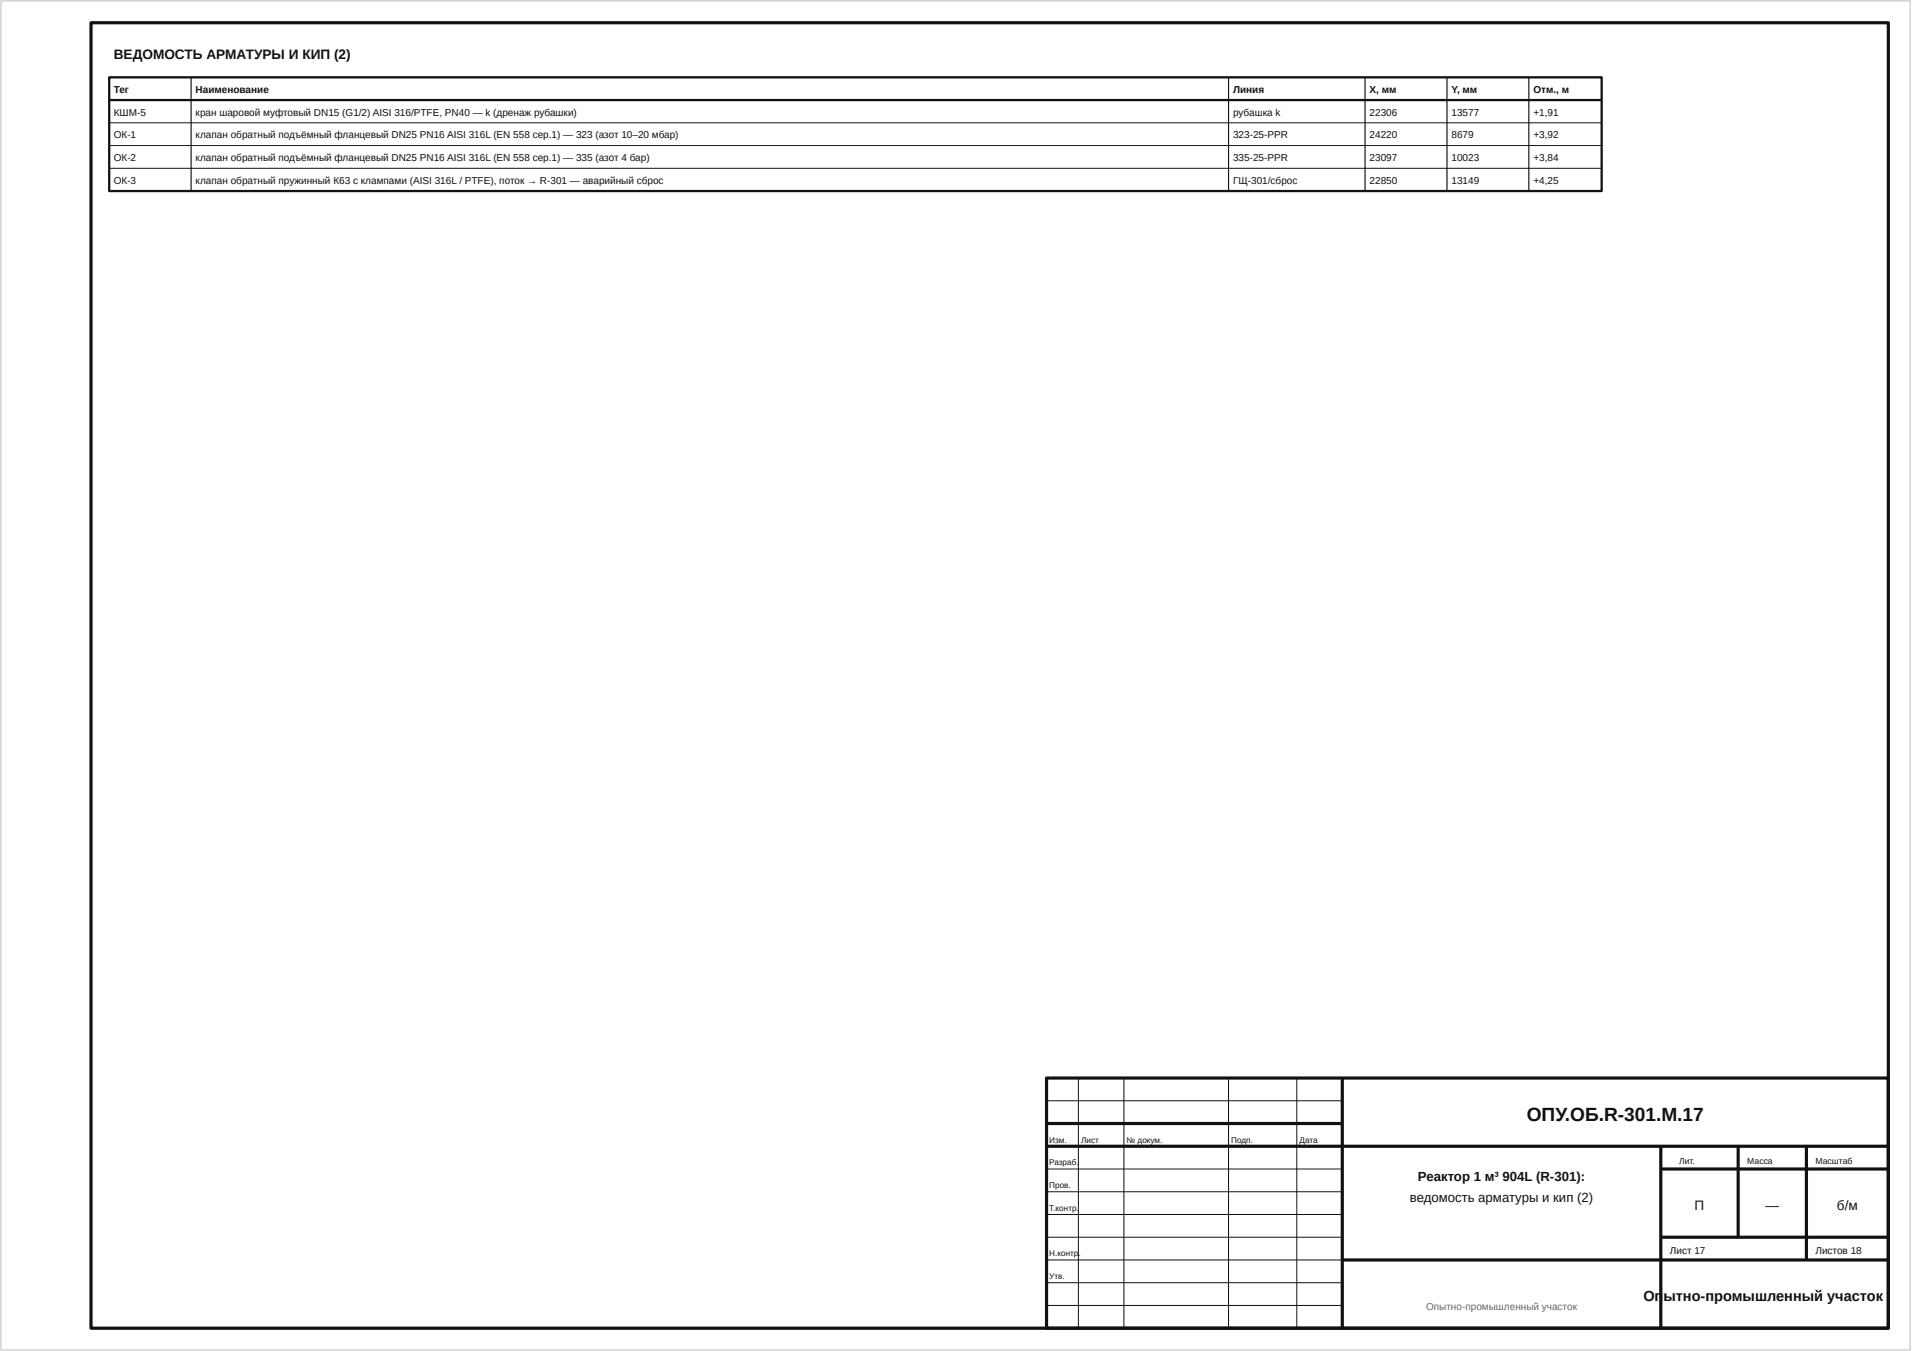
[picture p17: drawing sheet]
<svg xmlns="http://www.w3.org/2000/svg" width="420mm" height="297mm" viewBox="0 0 420 297" stroke-linecap="round" stroke-linejoin="round" font-family="sans-serif">
<defs><g id="words">
<text font-size="4.2" fill="#111" x="335.5" y="246.5">ОПУ.ОБ.R-301.М.17</text>
<g font-size="3.2" fill="#111">
<text x="361.2" y="286">Оп</text>
<text x="365.6" y="286">ытно-промышленный участок</text>
</g>
<g font-size="3" fill="#111">
<text x="25" y="13">ВЕДОМОСТЬ АРМАТУРЫ И КИП (2)</text>
<text x="372.4" y="266">П</text>
<text x="388" y="266">—</text>
<text x="403.7" y="266">б/м</text>
</g>
<g font-size="2.9" fill="#111">
<text x="311.6" y="259.7">Реактор 1 м³</text>
<text x="330.2" y="259.7">904L (R-301):</text>
<text x="309.8" y="264.3">ведомость арматуры и кип (2)</text>
</g>
<g font-size="2.2" fill="#111">
<text x="25" y="20.4">Тег</text>
<text x="43" y="20.4">Наименование</text>
<text x="271" y="20.4">Линия</text>
<text x="301" y="20.4">X, мм</text>
<text x="319" y="20.4">Y, мм</text>
<text x="337" y="20.4">Отм., м</text>
<text x="25" y="25.4">КШМ-5</text>
<text x="43" y="25.4">кран шаровой муфтовый DN15 (G1/2) AISI 316/PTFE, PN40 — k (дренаж рубашки)</text>
<text x="271" y="25.4">рубашка k</text>
<text x="301" y="25.4">22306</text>
<text x="319" y="25.4">13577</text>
<text x="337" y="25.4">+1,91</text>
<text x="25" y="30.4">ОК-1</text>
<text x="25" y="35.4">ОК-2</text>
<text x="43" y="30.4">клапан обратный подъёмный фланцевый DN25 PN16 AISI 316L (EN 558 сер.1) — 323 (азот 10–20 мбар)</text>
<text x="43" y="35.4">клапан обратный подъёмный фланцевый DN25 PN16 AISI 316L (EN 558 сер.1) — 335 (азот 4 бар)</text>
<text x="271" y="30.4">323-25-PPR</text>
<text x="271" y="35.4">335-25-PPR</text>
<text x="301" y="30.4">24220</text>
<text x="301" y="35.4">23097</text>
<text x="319" y="30.4">8679</text>
<text x="319" y="35.4">10023</text>
<text x="337" y="30.4">+3,92</text>
<text x="337" y="35.4">+3,84</text>
<text x="25" y="40.4">ОК-3</text>
<text x="43" y="40.4">клапан обратный пружинный К63 с клампами (AISI 316L / PTFE), поток → R-301 — аварийный сброс</text>
<text x="271" y="40.4">ГЩ-301/сброс</text>
<text x="301" y="40.4">22850</text>
<text x="319" y="40.4">13149</text>
<text x="337" y="40.4">+4,25</text>
<text x="367" y="275.8">Лист 17</text>
<text x="399" y="275.8">Листов 18</text>
</g>
<text font-size="2.2" fill="#666" x="313.4" y="288">Опытно-промышленный участок</text>
<g font-size="1.9" fill="#111">
<text x="369" y="255.8">Лит.</text>
<text x="384" y="255.8">Масса</text>
<text x="399" y="255.8">Масштаб</text>
</g>
<g font-size="1.8" fill="#111">
<text x="230.6" y="251.2">Изм.</text>
<text x="237.6" y="251.2">Лист</text>
<text x="247.6" y="251.2">№ докум.</text>
<text x="270.6" y="251.2">Подп.</text>
<text x="285.6" y="251.2">Дата</text>
<text x="230.6" y="256.2">Разраб.</text>
<text x="230.6" y="261.2">Пров.</text>
<text x="230.6" y="266.2">Т.контр.</text>
<text x="230.6" y="276.2">Н.контр</text>
<text x="230.6" y="281.2">Утв.</text>
<text x="237" y="276.2">.</text>
</g>
</g></defs>
<path d="M20 5h395v287h-395zM230 237h185v55h-185zM295 237v55M230 247h65M230 252h185M365 252v40M365 257h50M382 252v20M397 252v25M295 277h120M365 272h50" fill="none" stroke="#111" stroke-width=".7" stroke-linecap="butt"/>
<path d="M24 17h328v25h-328zM24 22h328" fill="none" stroke="#111" stroke-width=".5"/>
<path d="M.2 .2h419.6v296.6h-419.6z" fill="none" stroke="#bbb" stroke-width=".22"/>
<g fill="none" stroke="#111" stroke-width=".22">
<path d="M24 27h328M24 32h328M24 37h328M237 237v55M247 237v55M270 237v55M285 237v55M230 242h65M230 257h65M230 262h65M230 267h65M230 272h65"/>
<path d="M230 277h65M230 282h65M230 287h65"/>
</g>
<path d="M42 17v25M270 17v25M300 17v25M318 17v25M336 17v25" fill="none" stroke="#111" stroke-width=".25"/>
<use href="#words"/>
</svg>
